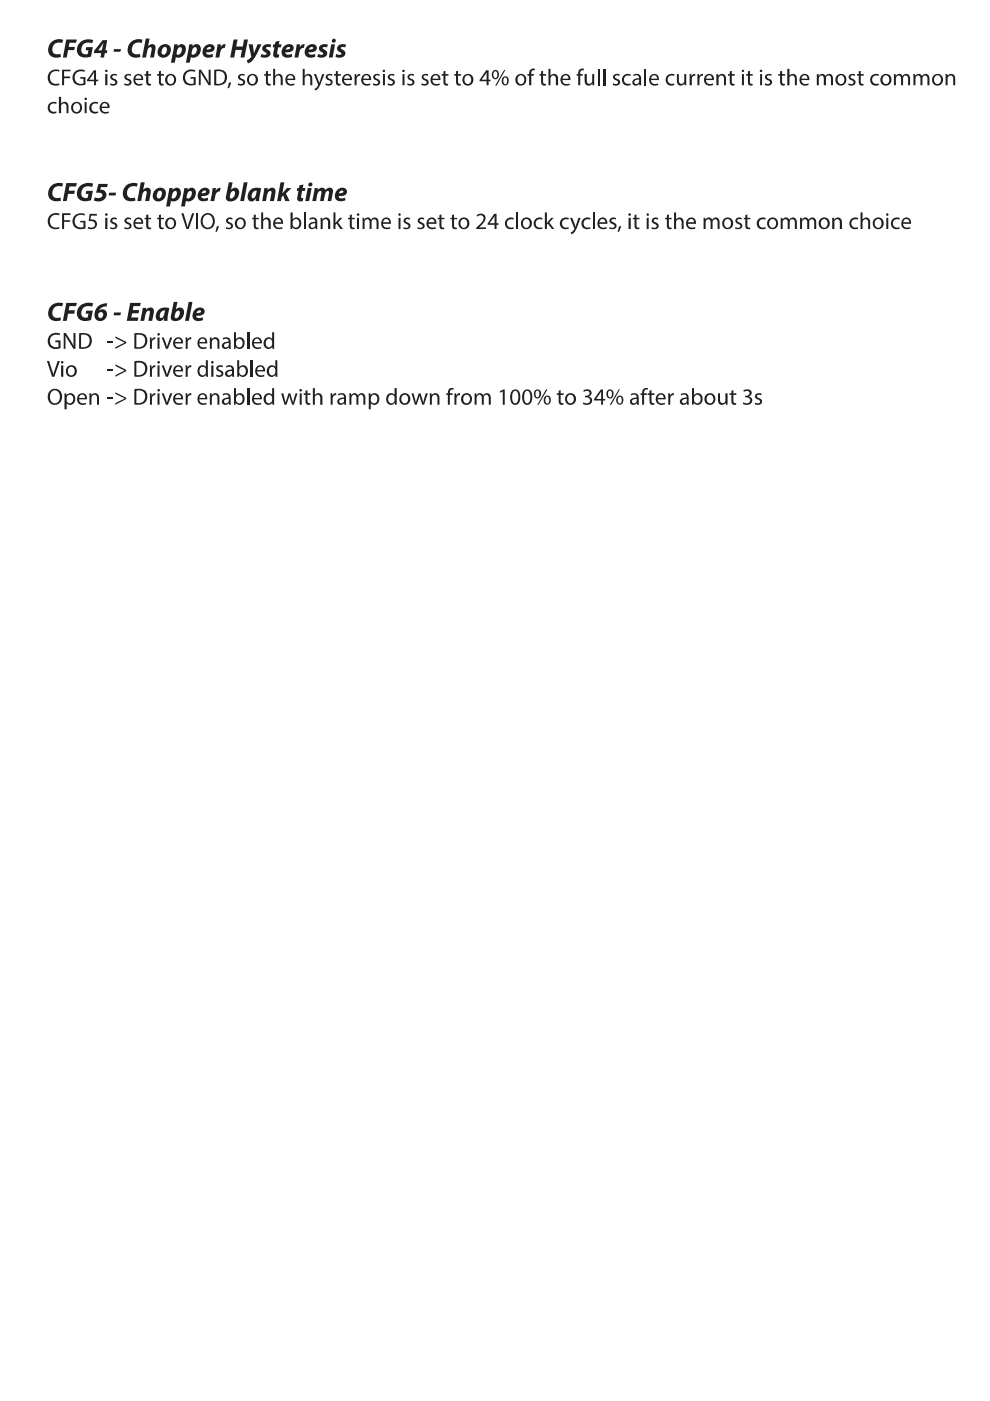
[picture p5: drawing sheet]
<svg xmlns="http://www.w3.org/2000/svg" width="210mm" height="297mm" viewBox="0 0 210 297" stroke-linecap="round" stroke-linejoin="round" font-family="sans-serif">
<g fill="#231f20">
<path d="M10.8 9a2.35 2.35 0 0 1 2.6-.5l-.2 .6a1.41 1.41 0 0 0-1.8 .4 1.41 1.41 0 0 0 .1 1.8l.6 .2 .7-.1 .1 .7a1.83 1.83 0 0 1-2.3-.4 1.83 1.83 0 0 1 0-2.4z"/>
<path d="M14.1 8.4h2.2l-.2 .7h-1.4l-.1 .8h1.3l-.2 .7h-1.3l-.3 1.6h-.8z"/>
<path d="M16.8 9.2a2.74 2.74 0 0 1 3-.7l-.3 .7a1.5 1.5 0 0 0-1.8 .2 1.5 1.5 0 0 0-.2 1.9l.3 .2h.8l.2-.8h-.6l.1-.7h1.4l-.4 2a2.23 2.23 0 0 1-2.9-.7l-.1-1.1z"/>
<path d="M24.2 10.4h1.5l-.2 .6h-1.4z"/>
<path d="M27.7 9a2.35 2.35 0 0 1 2.5-.5l-.2 .6a1.41 1.41 0 0 0-1.8 .4 1.41 1.41 0 0 0 .1 1.8l.7 .2 .7-.1 .1 .7a1.83 1.83 0 0 1-2.4-.4 1.83 1.83 0 0 1 0-2.4z"/>
<path d="M30.9 8.2h.8l-.3 1.6a.86 .86 0 0 1 1.2-.4 .86 .86 0 0 1 .3 1.2l-.3 1.6h-.8l.4-1.9-.2-.3a.59 .59 0 0 0-.7 .5l-.4 1.7h-.8z"/>
<path d="M46.1 9.4h.7v.6l.4-.5 .6-.1-.2 .8a.87 .87 0 0 0-.9 .9l-.2 1.1h-.8z"/>
<path d="M49.5 8.4h.9l-.3 1.5h1.4l.2-1.5h.9l-.8 3.8h-.8l.3-1.6h-1.3l-.3 1.6h-.9z"/>
<path d="M52.7 9.4h.9l.2 1.9 .8-1.9h.9l-1 2a3.3 3.3 0 0 1-2 2l-.2-.7a1.14 1.14 0 0 0 1-.8z"/>
<path d="M55.8 9.7l.6-.3 1.1 .1-.2 .6-.7-.1-.2 .3a.98 .98 0 0 1 .8 .7 .98 .98 0 0 1-.4 1.1l-.7 .1-.9-.2 .3-.6 .7 .2 .3-.1v-.2a1.01 1.01 0 0 1-.7-1.6z"/>
<path d="M58.4 8.8l.9-.2-.2 .8h.6l-.1 .6h-.6l-.2 1.3 .2 .3 .2-.1-.1 .7a.81 .81 0 0 1-1-.1 .81 .81 0 0 1-.1-1l.2-1.1h-.4l.2-.6h.3z"/>
<path d="M62.9 9.4h.7v.6l.3-.5 .7-.1-.2 .8a.87 .87 0 0 0-.9 .9l-.3 1.1h-.8z"/>
<path d="M67.8 9.7l.6-.3 1.1 .1-.2 .6-.7-.1-.1 .3a.98 .98 0 0 1 .8 .7 .98 .98 0 0 1-.4 1.1l-.8 .1-.8-.2 .2-.6 .7 .2 .3-.1v-.2a1.01 1.01 0 0 1-.7-1.6z"/>
<path d="M71.7 9.7l.6-.3 1.1 .1-.2 .6-.8-.1-.1 .3a.98 .98 0 0 1 .8 .7 .98 .98 0 0 1-.4 1.1l-.7 .1-.9-.2 .2-.6 .7 .2 .3-.1 .1-.2a1.01 1.01 0 0 1-.7-1.6z"/>
<path d="M10.6 15.2a2.06 2.06 0 0 1 2-.3l-.1 .3a1.36 1.36 0 0 0-1.9 1.2 1.36 1.36 0 0 0 1.9 1.3l.1 .3a1.74 1.74 0 0 1-2.2-.5 1.74 1.74 0 0 1 .2-2.3z"/>
<path d="M13.2 14.8h1.7v.3h-1.3v1.1h1.3v.4h-1.3v1.5h-.4z"/>
<path d="M15.8 15.2a2.05 2.05 0 0 1 2.2-.3l-.1 .3a1.37 1.37 0 0 0-2.1 1.1 1.37 1.37 0 0 0 1.9 1.4v-1h-.7v-.4h1.1v1.6a1.82 1.82 0 0 1-2 0 1.82 1.82 0 0 1-.7-1.9z"/>
<path d="M23.6 15.9l.6-.2h.5l.1 .1-.1 .3a.42 .42 0 0 0-.6-.1 .42 .42 0 0 0-.1 .6 .81 .81 0 0 1 .9 .9 .81 .81 0 0 1-1.2 .6l-.4-.1 .1-.3 .4 .1a.49 .49 0 0 0 .7-.3l-.5-.5a.66 .66 0 0 1-.6-.4 .66 .66 0 0 1 .2-.7z"/>
<path d="M26.6 15.9l.6-.2 .6 .1-.1 .3-.3-.1a.41 .41 0 0 0-.6 .3l.5 .4a.77 .77 0 0 1 .5 1.1 .77 .77 0 0 1-1.1 .3l-.4-.1 .1-.3 .4 .1a.49 .49 0 0 0 .7-.3l-.5-.5a.66 .66 0 0 1-.6-.4 .66 .66 0 0 1 .2-.7z"/>
<path d="M31 15.1l.5-.1v.7h.5v.3h-.5v1.6l.1 .1 .4 .1v.3a.71 .71 0 0 1-.7 0 .71 .71 0 0 1-.3-.7v-1.4h-.4v-.3h.4z"/>
<path d="M33.7 15.1l.4-.1v.7h.7v.3h-.7l.1 1.6 .5 .2v.3a.68 .68 0 0 1-.7 0 .68 .68 0 0 1-.3-.7v-1.4h-.4v-.3h.4z"/>
<path d="M39.3 15.2a2.06 2.06 0 0 1 2.1-.3l-.1 .3a1.37 1.37 0 0 0-2 1.1 1.37 1.37 0 0 0 1.8 1.4v-1h-.7v-.4h1.1v1.6a1.79 1.79 0 0 1-2 0 1.79 1.79 0 0 1-.7-1.9z"/>
<path d="M42.2 14.8h.4l1.7 2.7-.1-2.7h.5v3.3h-.5l-1.7-2.8v2.8h-.3z"/>
<path d="M48.5 17.5h.5l-.1 .3a.91 .91 0 0 1-.7 .9z"/>
<path d="M50.7 15.9l.6-.2h.4l.2 .1-.1 .3a.42 .42 0 0 0-.7-.1 .42 .42 0 0 0 0 .6 .81 .81 0 0 1 .9 .9 .81 .81 0 0 1-1.2 .6l-.4-.1 .1-.3 .4 .1a.49 .49 0 0 0 .7-.3l-.5-.5a.66 .66 0 0 1-.6-.4 .66 .66 0 0 1 .2-.7z"/>
<path d="M56.4 15.1l.4-.1v.7h.6v.3h-.6v1.6l.1 .1 .5 .1v.3a.68 .68 0 0 1-.7 0 .68 .68 0 0 1-.3-.7v-1.4h-.4v-.3h.4z"/>
<path d="M57.9 14.6h.4v1.5a.88 .88 0 0 1 1.6 .1v1.9h-.4v-1.4a.6 .6 0 0 0-.5-.7 .6 .6 0 0 0-.7 .6v1.5h-.4z"/>
<path d="M64.2 14.6h.4v1.5a.88 .88 0 0 1 1.5 .1l.1 1.9h-.4v-1.4a.6 .6 0 0 0-.6-.7 .6 .6 0 0 0-.6 .6v1.5h-.4z"/>
<path d="M66.5 15.7h.5l.7 1.9 .6-1.9h.5l-1.3 3-.7 .5-.1-.4 .2-.1a.76 .76 0 0 0 .5-.8z"/>
<path d="M69.3 15.9l.6-.2 .6 .1-.1 .3-.3-.1a.41 .41 0 0 0-.6 .3l.2 .3a.83 .83 0 0 1 .8 1.1 .83 .83 0 0 1-1.3 .4l-.2-.1 .1-.3 .3 .1a.5 .5 0 0 0 .7-.3l-.4-.5a.66 .66 0 0 1-.6-.4 .66 .66 0 0 1 .2-.7z"/>
<path d="M71.2 15.1l.4-.1v.7h.7v.3h-.7l.1 1.6 .1 .1 .4 .1v.3a.68 .68 0 0 1-.7 0 .68 .68 0 0 1-.3-.7v-1.4h-.4v-.3h.4z"/>
<path d="M75.2 15.7h.3l.1 .5a.73 .73 0 0 1 .8-.5l-.1 .4a.68 .68 0 0 0-.7 .7v1.3h-.4z"/>
<path d="M79.3 15.9l.6-.2 .6 .1-.1 .3-.2-.1a.41 .41 0 0 0-.7 .3l.2 .3a.8 .8 0 0 1 .9 .9 .8 .8 0 0 1-1.1 .6l-.5-.1 .2-.3 .8 .1a.36 .36 0 0 0 0-.7l-.2-.1a.68 .68 0 0 1-.6-.4 .68 .68 0 0 1 .1-.7z"/>
<path d="M82.4 15.9l.7-.2h.4l.2 .1-.2 .3a.42 .42 0 0 0-.6-.1 .42 .42 0 0 0-.1 .6 .81 .81 0 0 1 .9 .9 .81 .81 0 0 1-1.1 .6l-.4-.1 .1-.3 .3 .1a.49 .49 0 0 0 .7-.3l-.5-.5a.66 .66 0 0 1-.5-.4 .66 .66 0 0 1 .1-.7z"/>
<path d="M86.6 15.9l.6-.2h.4l.2 .1-.1 .3a.42 .42 0 0 0-.7-.1 .42 .42 0 0 0 0 .6 .81 .81 0 0 1 .9 .9 .81 .81 0 0 1-1.2 .6l-.4-.1 .1-.3 .9 .1a.35 .35 0 0 0 0-.7l-.3-.1a.67 .67 0 0 1-.6-.4 .67 .67 0 0 1 .2-.7z"/>
<path d="M89.6 15.9l.6-.2h.5l.1 .1-.1 .3a.42 .42 0 0 0-.6-.1 .42 .42 0 0 0-.1 .6 .81 .81 0 0 1 .9 .9 .81 .81 0 0 1-1.2 .6l-.4-.1 .1-.3 .4 .1a.48 .48 0 0 0 .7-.3l-.5-.5a.67 .67 0 0 1-.6-.4 .67 .67 0 0 1 .2-.7z"/>
<path d="M94 15.1l.4-.1v.7h.7v.3h-.7l.1 1.6 .5 .2v.3a.68 .68 0 0 1-.7 0 .68 .68 0 0 1-.3-.7v-1.4h-.4v-.3h.4z"/>
<path d="M96.7 15.1l.4-.1v.7h.6v.3h-.6v1.6l.2 .1 .4 .1v.3a.68 .68 0 0 1-.7-.1 .68 .68 0 0 1-.3-.6v-1.4h-.4v-.3h.4z"/>
<path d="M112.5 14.8l.4-.3h.4l.1 .1v.3h-.1a.57 .57 0 0 0-.7 .8h.6v.3h-.6v2.1h-.4v-2.1h-.4v-.3h.4v-.4z"/>
<path d="M114.7 15.1l.4-.1v.7h.7v.3h-.7l.1 1.6 .1 .1 .4 .1 .1 .3a.71 .71 0 0 1-.8 0 .71 .71 0 0 1-.3-.7v-1.4h-.3v-.3h.3z"/>
<path d="M116.3 14.6h.4v1.5a.87 .87 0 0 1 1.5 .1l.1 1.9h-.4v-1.4a.58 .58 0 0 0-.6-.7 .58 .58 0 0 0-.6 .6v1.5h-.4z"/>
<path d="M122.9 14.8l.3-.3h.5l.1 .1-.2 .3a.57 .57 0 0 0-.6 .8h.6v.3h-.6v2.1h-.4v-2.1h-.3v-.3h.3z"/>
<path d="M124 15.7h.4v1.3a.59 .59 0 0 0 .5 .8 .59 .59 0 0 0 .7-.6v-1.5h.4v2.4h-.4v-.4a.87 .87 0 0 1-.8 .5 .87 .87 0 0 1-.8-.6z"/>
<path d="M21.8 8.5l-1.8 2.3-.1 .5h1.6l-.2 .9h.8l.1-.9h.4l.2-.6h-.4l.3-2.2zM21.9 9.1l-.3 1.6h-.8z"/>
<path d="M33.9 9.9a1.36 1.36 0 0 0-.2 2 1.36 1.36 0 0 0 2.1-.2 1.33 1.33 0 0 0 .4-1.6 1.33 1.33 0 0 0-1.6-.7zM34.7 10.1l.3-.2a.86 .86 0 0 1 .3 1 .86 .86 0 0 1-.8 .6 1 1 0 0 1 .2-1.4z"/>
<path d="M37 9.4l-.8 3.9h.8l.3-1.2a1.6 1.6 0 0 0 1.9-.7 1.6 1.6 0 0 0-.3-2 1.06 1.06 0 0 0-1.3 .4l.1-.4zM37.8 10.2l.4-.2 .2 .1a.91 .91 0 0 1 0 1 .91 .91 0 0 1-1 .4z"/>
<path d="M40.1 9.4l-.7 3.9h.8l.3-1.2a1.6 1.6 0 0 0 1.8-.7 1.6 1.6 0 0 0-.2-2 1.06 1.06 0 0 0-1.3 .4l.1-.4zM40.9 10.2l.5-.2 .2 .1a.91 .91 0 0 1 0 1 .91 .91 0 0 1-1 .4z"/>
<path d="M43.3 9.9a1.36 1.36 0 0 0-.2 1.8 1.36 1.36 0 0 0 1.8 .4l.3-.1-.1-.6a.85 .85 0 0 1-1.4-.3 1.44 1.44 0 0 0 1.8-.9 1.16 1.16 0 0 0-1-.9 1.16 1.16 0 0 0-1.2 .6zM44 10.1l.4-.2 .3 .3a.79 .79 0 0 1-.9 .3z"/>
<path d="M60.1 9.9a1.36 1.36 0 0 0-.2 1.8 1.36 1.36 0 0 0 1.8 .4l.2-.1v-.6a.84 .84 0 0 1-1.4-.3 1.41 1.41 0 0 0 1.8-.9 1.08 1.08 0 0 0-1.9-.6zM60.8 10.1l.4-.2 .3 .3-.2 .2-.7 .1z"/>
<path d="M65 9.9a1.36 1.36 0 0 0-.2 1.8 1.36 1.36 0 0 0 1.8 .4l.2-.1v-.6a.84 .84 0 0 1-1.4-.3 1.41 1.41 0 0 0 1.8-.9 1.08 1.08 0 0 0-1.8-.6zM65.7 10.1l.4-.2 .3 .3-.2 .2-.7 .1z"/>
<path d="M70.2 9.4l-.5 2.8h.8l.5-2.8zM70.4 8.6a.43 .43 0 0 0 .8 0 .43 .43 0 0 0-.8 0z"/>
<path d="M19.9 14.9l-1.4 2v.3h1.4v.9h.5v-.9h.4v-.3h-.4v-2zM19.9 15.3v1.6h-1z"/>
<path d="M22.3 15.7v2.4h.5v-2.4zM22.3 15a.26 .26 0 0 0 .5 0 .26 .26 0 0 0-.5 0z"/>
<path d="M28.7 15.9a1.3 1.3 0 0 0-.2 1.8 1.3 1.3 0 0 0 1.7 .3l-.1-.3-.3 .1a.86 .86 0 0 1-1.1-.8h1.7a1.04 1.04 0 0 0-.5-1.2 1.04 1.04 0 0 0-1.2 .1zM28.9 16.2a.62 .62 0 0 1 .7-.2 .62 .62 0 0 1 .4 .7h-1.3z"/>
<path d="M35 16.9a1.22 1.22 0 0 0 2.4 0 1.22 1.22 0 0 0-2.4 0zM35.6 16.3a.72 .72 0 0 1 .9-.2 .72 .72 0 0 1 .4 .8 .74 .74 0 0 1-.7 .9 .74 .74 0 0 1-.7-.9z"/>
<path d="M45.4 14.8v3.3a2 2 0 0 0 2.7-1.8 1.76 1.76 0 0 0-2.4-1.5zM45.8 15.1a1.4 1.4 0 0 1 1.9 1.3 1.4 1.4 0 0 1-1.9 1.3z"/>
<path d="M52.3 16.9a1.25 1.25 0 0 0 2.5 0 1.25 1.25 0 0 0-2.5 0zM53 16.3a.72 .72 0 0 1 .9-.3 .72 .72 0 0 1 .3 .9 .74 .74 0 0 1-.7 .9 .74 .74 0 0 1-.7-.9z"/>
<path d="M60.9 15.9a1.3 1.3 0 0 0-.2 1.8 1.3 1.3 0 0 0 1.7 .3v-.3l-.4 .1a.82 .82 0 0 1-1.1-.8h1.7a1.03 1.03 0 0 0-.5-1.2 1.03 1.03 0 0 0-1.2 .1zM61.1 16.2a.61 .61 0 0 1 .7-.2 .61 .61 0 0 1 .4 .7h-1.3z"/>
<path d="M73 15.9a1.3 1.3 0 0 0-.3 1.8 1.3 1.3 0 0 0 1.8 .3l-.1-.3-.4 .1a.85 .85 0 0 1-1.1-.8h1.7a1.05 1.05 0 0 0-.4-1.1 1.05 1.05 0 0 0-1.2 0zM73.1 16.2a.6 .6 0 0 1 .8-.2 .6 .6 0 0 1 .3 .7h-1.3z"/>
<path d="M77 15.9a1.3 1.3 0 0 0-.2 1.8 1.3 1.3 0 0 0 1.7 .3v-.3l-.4 .1a.82 .82 0 0 1-1.1-.8h1.7a1.03 1.03 0 0 0-.5-1.2 1.03 1.03 0 0 0-1.2 .1zM77.2 16.2a.61 .61 0 0 1 .7-.2 .61 .61 0 0 1 .4 .7h-1.3z"/>
<path d="M81.2 15.7v2.4h.4v-2.4zM81.1 15a.3 .3 0 0 0 .6 0 .3 .3 0 0 0-.6 0z"/>
<path d="M85.3 15.7v2.4h.5v-2.4zM85.3 15a.27 .27 0 0 0 .5 0 .27 .27 0 0 0-.5 0z"/>
<path d="M91.7 15.9a1.31 1.31 0 0 0-.2 1.8 1.31 1.31 0 0 0 1.8 .3l-.1-.3-.4 .1a.82 .82 0 0 1-1.1-.8h1.6a1.03 1.03 0 0 0-.4-1.2 1.03 1.03 0 0 0-1.2 .1zM91.9 16.2a.61 .61 0 0 1 .7-.2 .61 .61 0 0 1 .4 .7h-1.3z"/>
<path d="M98 16.9a1.22 1.22 0 0 0 2.4 0 1.22 1.22 0 0 0-2.4 0zM98.6 16.3a.72 .72 0 0 1 .9-.2 .72 .72 0 0 1 .4 .8 .74 .74 0 0 1-.7 .9 .74 .74 0 0 1-.7-.9z"/>
<path d="M103.1 14.9l-1.4 2v.3h1.5v.9h.4v-.9h.4v-.3h-.4v-2zM103.2 15.3v1.6h-1.1z"/>
<path d="M104.5 15.1a.97 .97 0 0 0-.2 1.1 .97 .97 0 0 0 1 .5 1.1 1.1 0 0 0-.2-1.9zM104.9 15.2l.1-.1a.82 .82 0 0 1 0 1.5 .86 .86 0 0 1-.1-1.4zM106.9 14.8l-1.9 3.4h.3l1.8-3.4zM106.6 16.4a.95 .95 0 0 0-.2 1.1 .95 .95 0 0 0 1 .6 .96 .96 0 0 0 .5-1.2 .96 .96 0 0 0-1.1-.7zM107 16.5l.1-.1a.84 .84 0 0 1 0 1.5 .85 .85 0 0 1-.1-1.4z"/>
<path d="M109.2 16.9a1.25 1.25 0 0 0 2.5 0 1.25 1.25 0 0 0-2.5 0zM109.9 16.3a.72 .72 0 0 1 .9-.2 .72 .72 0 0 1 .4 .8 .74 .74 0 0 1-.8 .9 .74 .74 0 0 1-.7-.9z"/>
<path d="M119.3 15.9a1.31 1.31 0 0 0-.3 1.8 1.31 1.31 0 0 0 1.8 .3l-.1-.3-.4 .1a.83 .83 0 0 1-1-.8h1.6a1.06 1.06 0 0 0-.4-1.2 1.06 1.06 0 0 0-1.2 .1zM119.4 16.2a.6 .6 0 0 1 .8-.2 .6 .6 0 0 1 .3 .7h-1.2z"/>
</g>
<path d="M126.9 14.6v3.5" fill="none" stroke="#231f20" stroke-width=".42"/>
<path d="M127.8 14.6h.5v3.5h-.5z" fill-rule="evenodd" fill="#231f20"/>
<g fill="#231f20">
<path d="M130.2 15.9l.6-.2 .6 .1-.1 .3-.5-.1-.4 .1v.4l.5 .2a.77 .77 0 0 1 .5 1 .77 .77 0 0 1-1.1 .4l-.4-.1 .1-.3 .4 .1a.49 .49 0 0 0 .7-.3l-.5-.5a.66 .66 0 0 1-.6-.4 .66 .66 0 0 1 .2-.7z"/>
<path d="M132.1 16.2a1.38 1.38 0 0 1 1.6-.4l-.1 .3a.9 .9 0 0 0-1.3 .8 .9 .9 0 0 0 1.3 .8l.1 .3a1.25 1.25 0 0 1-1.6-.2 1.25 1.25 0 0 1 0-1.6z"/>
<path d="M134.2 15.9l.1 .2a.67 .67 0 0 1 .8-.2 .67 .67 0 0 1 .4 .7 .98 .98 0 0 0-1.1 .2 .98 .98 0 0 0-.2 1.1 .85 .85 0 0 0 1.3-.1l.1 .3h.4l-.1-1.5a1 1 0 0 0-.6-.9 1 1 0 0 0-1.1 .2zM134.6 17.1l.9-.2v.4a.51 .51 0 0 1-.4 .5 .51 .51 0 0 1-.6-.4z"/>
</g>
<path d="M136.8 14.6v3.5" fill="none" stroke="#231f20" stroke-width=".42"/>
<g fill="#231f20">
<path d="M141.4 16.2a1.38 1.38 0 0 1 1.6-.4l-.1 .3a.9 .9 0 0 0-1.3 .8 .9 .9 0 0 0 1.3 .8l.1 .3a1.25 1.25 0 0 1-1.6-.2 1.25 1.25 0 0 1 0-1.6z"/>
<path d="M143.5 15.7h.4v1.3a.59 .59 0 0 0 .5 .8 .59 .59 0 0 0 .7-.6v-1.5h.4v2.4h-.3l-.1-.4-.3 .3a.82 .82 0 0 1-1.2-.4z"/>
<path d="M146.2 15.7h.4v.5a.66 .66 0 0 1 .8-.5l-.1 .4a.63 .63 0 0 0-.6 .7v1.3h-.5z"/>
<path d="M147.9 15.7h.3l.1 .5a.73 .73 0 0 1 .8-.5l-.1 .4a.68 .68 0 0 0-.7 .7v1.3h-.4z"/>
<path d="M151.9 15.7h.4v.4a.86 .86 0 0 1 1.5 .1l.1 1.9h-.4v-1.4a.58 .58 0 0 0-.5-.7 .58 .58 0 0 0-.6 .7v1.4h-.5z"/>
<path d="M154.7 15.1l.5-.1v.7h.6v.3h-.6v1.6l.1 .1 .4 .1v.3a.68 .68 0 0 1-.7 0 .68 .68 0 0 1-.3-.7v-1.4h-.4v-.3h.4z"/>
<path d="M158.6 15.1l.4-.1v.7h.6v.3h-.6v1.6l.1 .1 .5 .1v.3a.67 .67 0 0 1-.8 0 .67 .67 0 0 1-.2-.7v-1.4h-.4v-.3h.4z"/>
<path d="M162.4 15.9l.6-.2h.5l.1 .1-.1 .3a.42 .42 0 0 0-.6-.1 .42 .42 0 0 0-.1 .6 .81 .81 0 0 1 .9 .9 .81 .81 0 0 1-1.1 .6l-.5-.1 .1-.3 .4 .1a.49 .49 0 0 0 .7-.3l-.5-.5a.66 .66 0 0 1-.6-.4 .66 .66 0 0 1 .2-.7z"/>
<path d="M165.4 15.1l.4-.1v.7h.7v.3h-.7l.1 1.6 .1 .1 .4 .1v.3a.68 .68 0 0 1-.7 0 .68 .68 0 0 1-.3-.7v-1.4h-.4v-.3h.4z"/>
<path d="M166.9 14.6h.5v1.5a.83 .83 0 0 1 .8-.4 .83 .83 0 0 1 .7 .5l.1 1.9h-.5v-1.4a.58 .58 0 0 0-.5-.7 .58 .58 0 0 0-.6 .6v1.5h-.5z"/>
<path d="M173.2 15.7h.4v.4a.8 .8 0 0 1 .7-.4 .8 .8 0 0 1 .7 .4 .84 .84 0 0 1 .8-.4 .84 .84 0 0 1 .7 .5l.1 1.9h-.4v-1.4a.55 .55 0 0 0-.5-.7 .55 .55 0 0 0-.6 .6v1.5h-.4v-1.4a.54 .54 0 0 0-.5-.7 .54 .54 0 0 0-.6 .6v1.5h-.4z"/>
<path d="M180.1 15.9l.7-.2 .5 .1-.1 .3-.3-.1a.41 .41 0 0 0-.6 .3l.2 .3a.8 .8 0 0 1 .9 .9 .8 .8 0 0 1-1.1 .6l-.5-.1 .2-.3 .3 .1a.45 .45 0 0 0 .7-.3 .72 .72 0 0 0-.7-.6 .63 .63 0 0 1-.2-1z"/>
<path d="M182.1 15.1l.4-.1v.7h.6v.3h-.6v1.6l.1 .1 .5 .1v.3a.68 .68 0 0 1-.8 0 .68 .68 0 0 1-.2-.7v-1.4h-.4v-.3h.4z"/>
<path d="M185 15.9l1-.2 .4 .1-.1 .3a.9 .9 0 0 0-1.4 .8 .9 .9 0 0 0 1.4 .8l.1 .3a1.25 1.25 0 0 1-1.8-.4 1.25 1.25 0 0 1 .4-1.7z"/>
<path d="M189.5 15.7h.4v.4a.84 .84 0 0 1 1.5 0 .81 .81 0 0 1 .8-.4 .81 .81 0 0 1 .7 .5l.1 1.9h-.5v-1.4a.55 .55 0 0 0-.4-.7 .55 .55 0 0 0-.6 .6v1.5h-.4v-1.4a.56 .56 0 0 0-.6-.7 .56 .56 0 0 0-.6 .6v1.5h-.4z"/>
<path d="M193.6 15.7h.4l.1 .4a.8 .8 0 0 1 .7-.4 .8 .8 0 0 1 .7 .4 .81 .81 0 0 1 .8-.4 .81 .81 0 0 1 .7 .5l.1 1.9h-.5v-1.4a.55 .55 0 0 0-.4-.7 .55 .55 0 0 0-.6 .6v1.5h-.4v-1.4a.54 .54 0 0 0-.5-.7 .54 .54 0 0 0-.6 .6v1.5h-.4z"/>
<path d="M200.4 15.7h.5v.4a.9 .9 0 0 1 1-.4 .9 .9 0 0 1 .6 1v1.4h-.4v-1.4a.6 .6 0 0 0-.6-.7 .6 .6 0 0 0-.6 .7v1.4h-.4z"/>
<path d="M10.3 22.1a1.44 1.44 0 0 1 1.7-.4l-.1 .4a.91 .91 0 0 0-1.4 .8 .91 .91 0 0 0 1.4 .7l.1 .3a1.25 1.25 0 0 1-1.6-.2 1.25 1.25 0 0 1-.1-1.6z"/>
<path d="M12.5 20.5h.5v1.5a.83 .83 0 0 1 .7-.4 .83 .83 0 0 1 .7 .5l.1 1.9h-.4v-1.4a.58 .58 0 0 0-.5-.7 .58 .58 0 0 0-.6 .7v1.4h-.5z"/>
<path d="M19.2 22.1a1.44 1.44 0 0 1 1.6-.4l-.1 .4a.9 .9 0 0 0-1.3 .8 .9 .9 0 0 0 1.3 .7l.1 .3a1.26 1.26 0 0 1-1.6-.2 1.26 1.26 0 0 1 0-1.6z"/>
<path d="M10.8 39.4a2.43 2.43 0 0 1 2.6-.5l-.2 .7a1.38 1.38 0 0 0-1.9 .5 1.38 1.38 0 0 0 .4 1.8h1.1l.1 .6a1.86 1.86 0 0 1-1.9-.1 1.86 1.86 0 0 1-.8-1.8z"/>
<path d="M14.1 38.8h2.2l-.2 .7h-1.4l-.1 .9h1.3l-.2 .7h-1.3l-.3 1.5h-.8z"/>
<path d="M16.8 39.6a2.75 2.75 0 0 1 3-.7l-.3 .8a1.49 1.49 0 0 0-1.8 .2 1.49 1.49 0 0 0-.2 1.8l.7 .3 .4-.1 .2-.8h-.6l.1-.6h1.4l-.4 2a2.1 2.1 0 0 1-3-1.1l.1-1.1z"/>
<path d="M20.9 39h2l-.2 .7h-1.3l-.1 .5a1.17 1.17 0 0 1 1.3 .9 1.17 1.17 0 0 1-.7 1.4l-1 .2-1-.2 .2-.7 .8 .2a.58 .58 0 0 0 .7-.4 .58 .58 0 0 0-.4-.7h-.8z"/>
<path d="M23.2 40.9h1.4l-.1 .5h-1.5z"/>
<path d="M26.7 39.4a2.46 2.46 0 0 1 2.5-.5l-.2 .7a1.4 1.4 0 0 0-1.8 .5 1.4 1.4 0 0 0 .3 1.8h1.1l.1 .6a1.84 1.84 0 0 1-2.3-.4 1.84 1.84 0 0 1 0-2.4z"/>
<path d="M29.8 38.7h.9l-.3 1.5a.89 .89 0 0 1 1.2-.3 .89 .89 0 0 1 .3 1.2l-.3 1.5h-.8l.3-1.6-.1-.5a.72 .72 0 0 0-.9 .9l-.2 1.2h-.8z"/>
<path d="M45.1 39.9h.7v.5l.3-.4 .6-.2-.1 .8a.9 .9 0 0 0-1 1l-.2 1h-.8z"/>
<path d="M51.7 38.7h.8l-.8 3.9h-.8z"/>
<path d="M56 39.9h.8l-.1 .4a.89 .89 0 0 1 1.2-.5 .89 .89 0 0 1 .5 1.2l-.3 1.6h-.9l.4-1.8-.3-.3a1.01 1.01 0 0 0-.7 .9l-.2 1.2h-.8z"/>
<path d="M59.5 38.7h.8l-.4 2.3 .9-1.1h1l-1.2 1.1 .8 1.6h-.9l-.5-1.2-.3 .3-.1 .9h-.8z"/>
<path d="M63.5 39.3l.8-.2-.1 .8h.6l-.2 .6h-.5l-.3 1.3 .1 .1 .4 .1-.1 .6a.78 .78 0 0 1-1 0 .78 .78 0 0 1-.1-1l.2-1.1h-.4l.1-.6h.4z"/>
<path d="M66.7 39.9h.7v.4a.86 .86 0 0 1 .8-.5 .86 .86 0 0 1 .8 .5 .86 .86 0 0 1 1.1-.5 .86 .86 0 0 1 .4 1.2l-.3 1.6h-.7l.3-1.8-.3-.3a.89 .89 0 0 0-.6 .9l-.3 1.2h-.7l.3-1.8-.3-.3a1.01 1.01 0 0 0-.7 .9l-.2 1.2h-.8z"/>
<path d="M10.6 45.7a1.85 1.85 0 0 1 2-.4l-.1 .4a1.35 1.35 0 0 0-1.9 1.2 1.35 1.35 0 0 0 1.9 1.2l.1 .3a1.73 1.73 0 0 1-2.2-.5 1.73 1.73 0 0 1 .2-2.2z"/>
<path d="M13.2 45.2h1.7v.4h-1.3v1.1h1.3v.3h-1.3v1.6h-.4z"/>
<path d="M15.8 45.7a2.26 2.26 0 0 1 2.2-.4l-.1 .4a1.36 1.36 0 0 0-2.1 1.1 1.36 1.36 0 0 0 1.9 1.3v-.9h-.7v-.4h1.1v1.6a1.79 1.79 0 0 1-2.3-.3 1.79 1.79 0 0 1 0-2.4z"/>
<path d="M19 45.3h1.5v.4h-1.2l-.1 .8a1.09 1.09 0 0 1 1.4 1.1 1.09 1.09 0 0 1-1.5 1l-.5-.2 .1-.3a.8 .8 0 0 0 1.1 0 .8 .8 0 0 0 .1-1l-.3-.2h-.8z"/>
<path d="M23.6 46.3l.6-.2 .6 .2-.1 .3-.3-.1a.44 .44 0 0 0-.6 .3l.2 .2a.81 .81 0 0 1 .9 1 .81 .81 0 0 1-1.2 .6l-.4-.2 .1-.3 .4 .2a.48 .48 0 0 0 .7-.4l-.2-.3-.6-.2a.62 .62 0 0 1-.1-1.1z"/>
<path d="M26.6 46.3l.6-.2 .6 .2-.1 .3-.3-.1a.41 .41 0 0 0-.6 .3l.2 .2a.81 .81 0 0 1 .9 1 .81 .81 0 0 1-1.2 .6l-.4-.2 .1-.3 .4 .2a.48 .48 0 0 0 .7-.4l-.2-.3-.6-.2a.62 .62 0 0 1-.1-1.1z"/>
<path d="M31 45.6l.5-.1v.7h.5v.3h-.5v1.5l.1 .2h.4v.4a.72 .72 0 0 1-.7-.1 .72 .72 0 0 1-.3-.7v-1.3h-.4v-.3h.4z"/>
<path d="M33.7 45.6l.4-.1v.7h.7v.3h-.7l.1 1.5 .1 .2h.4v.4a.69 .69 0 0 1-.7-.1 .69 .69 0 0 1-.3-.7v-1.3h-.4v-.3h.4z"/>
<path d="M38.4 45.2h.5l.9 2.9 .9-2.9h.5l-1.2 3.4h-.5z"/>
<path d="M138 15.9a1.3 1.3 0 0 0-.2 1.8 1.3 1.3 0 0 0 1.8 .3l-.1-.3-.4 .1a.86 .86 0 0 1-1.1-.8h1.7a1.04 1.04 0 0 0-.4-1.2 1.04 1.04 0 0 0-1.3 .1zM138.2 16.2a.62 .62 0 0 1 .7-.2 .62 .62 0 0 1 .4 .7h-1.3z"/>
<path d="M149.7 15.9a1.3 1.3 0 0 0-.2 1.8 1.3 1.3 0 0 0 1.7 .3v-.3l-.4 .1a.82 .82 0 0 1-1.1-.8h1.6a1.03 1.03 0 0 0-.4-1.2 1.03 1.03 0 0 0-1.2 .1zM149.9 16.2a.61 .61 0 0 1 .7-.2 .61 .61 0 0 1 .4 .7h-1.3z"/>
<path d="M157.3 15.7v2.4h.4v-2.4zM157.3 15a.26 .26 0 0 0 .5 0 .26 .26 0 0 0-.5 0z"/>
<path d="M161.2 15.7v2.4h.4v-2.4zM161.1 15a.26 .26 0 0 0 .5 0 .26 .26 0 0 0-.5 0z"/>
<path d="M169.9 15.9a1.3 1.3 0 0 0-.2 1.8 1.3 1.3 0 0 0 1.7 .3v-.3l-.4 .1a.82 .82 0 0 1-1.1-.8h1.7a1.03 1.03 0 0 0-.5-1.2 1.03 1.03 0 0 0-1.2 .1zM170.1 16.2a.61 .61 0 0 1 .7-.2 .61 .61 0 0 1 .4 .7h-1.3z"/>
<path d="M177.1 16.9a1.22 1.22 0 0 0 2.4 0 1.22 1.22 0 0 0-2.4 0zM177.8 16.3a.72 .72 0 0 1 .8-.2 .72 .72 0 0 1 .4 .8 .74 .74 0 0 1-.7 .9 .74 .74 0 0 1-.7-.9z"/>
<path d="M186.6 16.9a1.25 1.25 0 0 0 2.5 0 1.25 1.25 0 0 0-2.5 0zM187.3 16.3a.72 .72 0 0 1 .9-.2 .72 .72 0 0 1 .4 .8 .74 .74 0 0 1-.8 .9 .74 .74 0 0 1-.7-.9z"/>
<path d="M197.6 16.9a1.22 1.22 0 0 0 2.4 0 1.22 1.22 0 0 0-2.4 0zM198.2 16.3a.85 .85 0 0 1 1.2 .1 .85 .85 0 0 1-.1 1.2 .79 .79 0 0 1-1.1 0 .79 .79 0 0 1-.1-1z"/>
<path d="M15 22.8a1.25 1.25 0 0 0 2.5 0 1.25 1.25 0 0 0-2.5 0zM15.7 22.2a.73 .73 0 0 1 .9-.2 .73 .73 0 0 1 .4 .8 .76 .76 0 0 1-.8 .9 .76 .76 0 0 1-.7-.9z"/>
<path d="M17.9 21.6v2.4h.5v-2.4zM17.9 21a.27 .27 0 0 0 .5 0 .27 .27 0 0 0-.5 0z"/>
<path d="M21.5 21.8a1.3 1.3 0 0 0-.2 1.8 1.3 1.3 0 0 0 1.8 .3l-.1-.3-.4 .1a.82 .82 0 0 1-1.1-.8h1.7a1.03 1.03 0 0 0-.4-1.2 1.03 1.03 0 0 0-1.3 .1zM21.7 22.1a.61 .61 0 0 1 .8-.2 .61 .61 0 0 1 .3 .7h-1.3z"/>
<path d="M32.8 40.3a1.32 1.32 0 0 0-.4 1.7 1.32 1.32 0 0 0 1.6 .7 1.55 1.55 0 0 0 1.1-1.3 1.55 1.55 0 0 0-.7-1.5 1.57 1.57 0 0 0-1.6 .4zM33.6 40.5h.6a1.1 1.1 0 0 1-.5 1.6l-.3-.1a1.12 1.12 0 0 1 .2-1.5z"/>
<path d="M35.9 39.9l-.7 3.9h.8l.2-1.2a1.61 1.61 0 0 0 2-.7 1.61 1.61 0 0 0-.3-2 1.14 1.14 0 0 0-1.3 .4v-.4zM36.8 40.7l.4-.2h.2a.92 .92 0 0 1 0 1.1 .92 .92 0 0 1-1 .4z"/>
<path d="M39.1 39.9l-.7 3.9h.8l.2-1.2a1.62 1.62 0 0 0 1.9-.7 1.62 1.62 0 0 0-.3-2 1.05 1.05 0 0 0-1.2 .4v-.4zM39.9 40.7l.4-.2h.2a.92 .92 0 0 1 0 1.1 .92 .92 0 0 1-1 .4z"/>
<path d="M42.3 40.3a1.31 1.31 0 0 0-.4 1.6 1.31 1.31 0 0 0 1.4 .8l.8-.2v-.6a.84 .84 0 0 1-1.4-.3 1.41 1.41 0 0 0 1.7-1 1.05 1.05 0 0 0-.7-.8 1.05 1.05 0 0 0-1 .3zM42.9 40.6a.46 .46 0 0 1 .8-.1l-.2 .4-.7 .1z"/>
<path d="M48.5 38.7l-.6 3a.81 .81 0 0 0 1 1 1.81 1.81 0 0 0 1.6-2.6 1.01 1.01 0 0 0-1.5 .1l.3-1.5zM49.1 40.7l.4-.2h.2a1.03 1.03 0 0 1-.8 1.5l-.2-.4z"/>
<path d="M53 40.4a1.51 1.51 0 0 0 0 2.2 1.08 1.08 0 0 0 1.3-.5l-.1 .5h.7l.5-2.6-.3-.1a2.17 2.17 0 0 0-2.1 .5zM53.6 40.8a.68 .68 0 0 1 .8-.3 1.62 1.62 0 0 1-.7 1.5h-.2a.98 .98 0 0 1 .1-1.2z"/>
<path d="M65.2 39.9l-.5 2.7h.8l.6-2.7zM65.4 39.1a.45 .45 0 0 0 .9 0 .45 .45 0 0 0-.9 0z"/>
<path d="M71.4 40.3a1.3 1.3 0 0 0-.4 1.6 1.3 1.3 0 0 0 1.4 .8l.8-.2v-.6a.8 .8 0 0 1-1.4-.3 1.41 1.41 0 0 0 1.8-1 1.15 1.15 0 0 0-1-.9 1.15 1.15 0 0 0-1.2 .6zM72.1 40.6a.46 .46 0 0 1 .7-.1v.1a.79 .79 0 0 1-1 .4z"/>
<path d="M22.3 46.2v2.4h.5v-2.4zM22.3 45.5a.28 .28 0 0 0 .5 0 .28 .28 0 0 0-.5 0z"/>
<path d="M28.7 46.4a1.31 1.31 0 0 0-.2 1.7 1.31 1.31 0 0 0 1.7 .4l-.1-.4-.3 .1a.87 .87 0 0 1-1.1-.7h1.7a1.05 1.05 0 0 0-.5-1.2 1.05 1.05 0 0 0-1.2 .1zM28.9 46.7a.63 .63 0 0 1 .7-.2 .63 .63 0 0 1 .4 .6h-1.3z"/>
<path d="M35 47.3a1.22 1.22 0 0 0 2.4 0 1.22 1.22 0 0 0-2.4 0zM35.6 46.7a.73 .73 0 0 1 .9-.2 .73 .73 0 0 1 .4 .9 .74 .74 0 0 1-.7 .9 .74 .74 0 0 1-.7-.9z"/>
</g>
<path d="M41.7 45.2v3.4" fill="none" stroke="#231f20" stroke-width=".42"/>
<g fill="#231f20">
<path d="M46 48l.4-.1-.4 1.2h-.3z"/>
<path d="M48.1 46.3l.6-.2 .6 .2-.1 .3-.3-.1a.4 .4 0 0 0-.6 .3l.2 .2a.81 .81 0 0 1 .9 1 .81 .81 0 0 1-1.1 .6l-.5-.2 .2-.3 .8 .2a.36 .36 0 0 0 0-.7l-.5-.2a.63 .63 0 0 1-.2-1.1z"/>
<path d="M53.8 45.6l.4-.1v.7h.7v.3h-.7l.1 1.5 .1 .2h.4v.4a.7 .7 0 0 1-.7-.1 .7 .7 0 0 1-.3-.7v-1.3h-.3v-.3h.3z"/>
<path d="M55.4 45h.4v1.5a.88 .88 0 0 1 1-.3 .88 .88 0 0 1 .6 .9v1.5h-.5v-1.4a.58 .58 0 0 0-.5-.7 .58 .58 0 0 0-.6 .6v1.5h-.4z"/>
<path d="M43 45.7a1.67 1.67 0 0 0-.3 2.1 1.67 1.67 0 0 0 2.1 .6 1.69 1.69 0 0 0 .7-2.2 1.69 1.69 0 0 0-2.2-.8zM43.4 45.8a1.17 1.17 0 0 1 1.4 .1 1.17 1.17 0 0 1 .3 1.4 1.08 1.08 0 0 1-1.3 .9 1.08 1.08 0 0 1-.8-1.3z"/>
<path d="M49.7 47.3a1.25 1.25 0 0 0 2.5 0 1.25 1.25 0 0 0-2.5 0zM50.4 46.7a.73 .73 0 0 1 .9-.2 .73 .73 0 0 1 .4 .9 .74 .74 0 0 1-.7 .9 .74 .74 0 0 1-.8-.9z"/>
<path d="M58.3 46.4a1.32 1.32 0 0 0-.2 1.7 1.32 1.32 0 0 0 1.8 .4l-.1-.4-.4 .1a.83 .83 0 0 1-1.1-.7h1.7a1.07 1.07 0 0 0-.4-1.2 1.07 1.07 0 0 0-1.3 .1zM58.5 46.7a.61 .61 0 0 1 .7-.2 .61 .61 0 0 1 .4 .6h-1.3z"/>
<path d="M61.6 45v3.6h.4v-.4a1.07 1.07 0 0 0 1.3 .3 1.07 1.07 0 0 0 .6-1.2 1 1 0 0 0-.6-1.1 1 1 0 0 0-1.2 .4v-1.6zM62.3 46.6a.85 .85 0 0 1 1.2 .7 .85 .85 0 0 1-1.1 .9 1.14 1.14 0 0 1-.1-1.6z"/>
</g>
<path d="M64.6 45v3.6" fill="none" stroke="#231f20" stroke-width=".42"/>
<g fill="#231f20">
<path d="M67.9 46.2h.4l.1 .4a.88 .88 0 0 1 1-.5 .88 .88 0 0 1 .6 1v1.5h-.4v-1.4a.58 .58 0 0 0-.6-.7 .58 .58 0 0 0-.6 .6v1.5h-.4z"/>
<path d="M70.7 45h.4v2.3l1-1.1h.5l-.9 1 1 1.4h-.5l-.8-1.2-.3 .3v.9h-.4z"/>
<path d="M74.2 45.6l.4-.1v.7h.6v.3h-.6v1.5l.1 .2h.5v.4a.69 .69 0 0 1-.8-.1 .69 .69 0 0 1-.2-.7v-1.3h-.4v-.3h.4z"/>
<path d="M76.8 46.2h.4v.4a.81 .81 0 0 1 .8-.5 .81 .81 0 0 1 .7 .5 .8 .8 0 0 1 .8-.5 .8 .8 0 0 1 .7 .5l.1 2h-.5v-1.4a.55 .55 0 0 0-.1-.6 .55 .55 0 0 0-.6-.1l-.3 .5v1.6h-.4v-1.5a.54 .54 0 0 0-.6-.6 .54 .54 0 0 0-.5 .6v1.5h-.4z"/>
<path d="M85.8 46.3l.6-.2 .6 .2-.1 .3-.3-.1a.4 .4 0 0 0-.6 .3l.2 .2a.81 .81 0 0 1 .8 1 .81 .81 0 0 1-1.1 .6l-.4-.2 .1-.3 .8 .2a.36 .36 0 0 0 0-.7l-.5-.2a.63 .63 0 0 1-.1-1.1z"/>
<path d="M88.8 46.3l.6-.2 .6 .2-.1 .3-.3-.1a.4 .4 0 0 0-.6 .3l.2 .2a.81 .81 0 0 1 .8 1 .81 .81 0 0 1-1.1 .6l-.4-.2 .1-.3 .8 .2a.36 .36 0 0 0 0-.7l-.5-.2a.63 .63 0 0 1-.1-1.1z"/>
<path d="M93.2 45.6l.4-.1v.7h.6v.3h-.6v1.5l.1 .2h.5v.4a.69 .69 0 0 1-.8-.1 .69 .69 0 0 1-.2-.7v-1.3h-.4v-.3h.4z"/>
<path d="M95.8 45.6l.5-.1v.7h.6v.3h-.6v1.5l.1 .2h.5v.4a.7 .7 0 0 1-.8-.1 .7 .7 0 0 1-.3-.7v-1.3h-.3v-.3h.3z"/>
<path d="M101 45.6a1.1 1.1 0 0 1 1.7 0 1.1 1.1 0 0 1-.2 1.6l-.9 1h1.4v.4h-2v-.3l1.1-1.1a.83 .83 0 0 0 .4-.9 .83 .83 0 0 0-.6-.7l-.7 .3z"/>
<path d="M107.6 46.3l1-.2 .3 .1-.1 .4a.9 .9 0 0 0-1.3 .7 .9 .9 0 0 0 1.3 .8l.1 .4a1.27 1.27 0 0 1-1.7-.4 1.27 1.27 0 0 1 .4-1.8z"/>
<path d="M65.6 46.3l.1 .3a.66 .66 0 0 1 .7-.2 .66 .66 0 0 1 .4 .6 1.18 1.18 0 0 0-1.4 .9 .82 .82 0 0 0 .6 .7 .82 .82 0 0 0 .9-.3v.3h.4v-.6a1.61 1.61 0 0 0-.5-1.8l-.7-.1zM65.9 47.6l.9-.3v.5a.48 .48 0 0 1-.5 .5 .48 .48 0 0 1-.4-.7z"/>
<path d="M75.7 46.2v2.4h.4v-2.4zM75.6 45.5a.3 .3 0 0 0 .6 0 .3 .3 0 0 0-.6 0z"/>
<path d="M81.2 46.4a1.31 1.31 0 0 0-.2 1.7 1.31 1.31 0 0 0 1.8 .4l-.1-.4-.4 .1a.87 .87 0 0 1-1.1-.7h1.7a1.05 1.05 0 0 0-.4-1.2 1.05 1.05 0 0 0-1.3 .1zM81.4 46.7a.63 .63 0 0 1 .7-.2 .63 .63 0 0 1 .4 .6h-1.3z"/>
<path d="M84.5 46.2v2.4h.4v-2.4zM84.4 45.5a.3 .3 0 0 0 .6 0 .3 .3 0 0 0-.6 0z"/>
<path d="M90.9 46.4a1.32 1.32 0 0 0-.3 1.7 1.32 1.32 0 0 0 1.8 .4l-.1-.4-.4 .1a.83 .83 0 0 1-1.1-.7h1.7a1.07 1.07 0 0 0-.4-1.2 1.07 1.07 0 0 0-1.2 .1zM91 46.7a.61 .61 0 0 1 .7-.2 .61 .61 0 0 1 .4 .6h-1.3z"/>
<path d="M97.2 47.3a1.22 1.22 0 0 0 2.4 0 1.22 1.22 0 0 0-2.4 0zM97.8 46.7a.72 .72 0 0 1 .9-.2 .72 .72 0 0 1 .4 .9 .74 .74 0 0 1-.8 .9 .74 .74 0 0 1-.7-.9z"/>
<path d="M104.8 45.3l-1.4 2.1v.3h1.5v.9h.4v-.9h.4v-.4h-.4v-2zM104.9 45.8v1.5h-1.1z"/>
</g>
<path d="M109.6 45v3.6" fill="none" stroke="#231f20" stroke-width=".42"/>
<g fill="#231f20">
<path d="M113.7 46.3l1-.2 .3 .1-.1 .4a.9 .9 0 0 0-1.3 .7 .9 .9 0 0 0 1.3 .8l.1 .4a1.27 1.27 0 0 1-1.7-.4 1.27 1.27 0 0 1 .4-1.8z"/>
<path d="M115.5 45h.5v2.3l.9-1.1h.5l-.9 1 1 1.4h-.5l-.8-1.2-.2 .3v.9h-.5z"/>
<path d="M118.9 46.6a1.41 1.41 0 0 1 1.7-.4l-.1 .4a.9 .9 0 0 0-1.3 .7 .9 .9 0 0 0 1.3 .8l.1 .4a1.27 1.27 0 0 1-1.6-.3 1.27 1.27 0 0 1-.1-1.6z"/>
<path d="M120.9 46.2h.4l.7 1.9 .6-1.9h.5l-1 2.6-.4 .6-.6 .3-.1-.4 .2-.1a.7 .7 0 0 0 .6-.8z"/>
<path d="M123.5 46.6a1.41 1.41 0 0 1 1.7-.4l-.1 .4a.9 .9 0 0 0-1.4 .7 .9 .9 0 0 0 1.4 .8l.1 .4a1.27 1.27 0 0 1-1.6-.3 1.27 1.27 0 0 1-.1-1.6z"/>
<path d="M110.4 47.3a1.22 1.22 0 0 0 2.4 0 1.22 1.22 0 0 0-2.4 0zM111 46.7a.72 .72 0 0 1 .9-.2 .72 .72 0 0 1 .4 .9 .74 .74 0 0 1-.7 .9 .74 .74 0 0 1-.7-.9z"/>
</g>
<path d="M125.9 45v3.6" fill="none" stroke="#231f20" stroke-width=".42"/>
<g fill="#231f20">
<path d="M129.4 46.3l.6-.2 .6 .2-.1 .3-.3-.1a.44 .44 0 0 0-.6 .3l.2 .2a.81 .81 0 0 1 .9 1 .81 .81 0 0 1-1.1 .6l-.4-.2v-.3l.4 .2a.48 .48 0 0 0 .7-.4l-.2-.3-.5-.2a.62 .62 0 0 1-.2-1.1z"/>
<path d="M131.2 48l.5-.1-.5 1.2h-.3z"/>
<path d="M134.5 45.6l.5-.1v.7h.6v.3h-.6v1.5l.1 .2h.5v.4a.69 .69 0 0 1-.8-.1 .69 .69 0 0 1-.3-.7v-1.3h-.3v-.3h.3z"/>
<path d="M138.4 46.3l.6-.2 .6 .2-.1 .3-.3-.1a.4 .4 0 0 0-.6 .3l.2 .2a.81 .81 0 0 1 .8 1 .81 .81 0 0 1-1.1 .6l-.4-.2 .1-.3 .8 .2a.36 .36 0 0 0 .1-.7l-.6-.2a.63 .63 0 0 1-.1-1.1z"/>
<path d="M141.4 45.6l.4-.1v.7h.6v.3h-.6v1.5l.1 .2h.5v.4a.69 .69 0 0 1-.8-.1 .69 .69 0 0 1-.2-.7v-1.3h-.4v-.3h.4z"/>
<path d="M142.9 45h.4v1.5a.88 .88 0 0 1 1.1-.3 .88 .88 0 0 1 .5 .9v1.5h-.4v-1.4a.6 .6 0 0 0-.5-.7 .6 .6 0 0 0-.7 .6v1.5h-.4z"/>
<path d="M149.1 46.2h.4l.1 .4 .1-.2a.77 .77 0 0 1 1.3 .2 .8 .8 0 0 1 .8-.5 .8 .8 0 0 1 .7 .5l.1 2h-.5v-1.4a.55 .55 0 0 0-.1-.6 .55 .55 0 0 0-.6-.1l-.3 .5v1.6h-.4v-1.5a.54 .54 0 0 0-.6-.6 .54 .54 0 0 0-.5 .6v1.5h-.4z"/>
<path d="M156.1 46.3l.6-.2 .6 .2-.1 .3-.3-.1a.44 .44 0 0 0-.6 .3l.2 .2a.81 .81 0 0 1 .9 1 .81 .81 0 0 1-1.1 .6l-.5-.2 .2-.3 .8 .2a.36 .36 0 0 0 0-.7l-.3-.1a.69 .69 0 0 1-.5-.5 .69 .69 0 0 1 .1-.7z"/>
<path d="M158 45.6l.5-.1v.7h.6v.3h-.6v1.5l.1 .2h.4l.1 .4a.72 .72 0 0 1-.8-.1 .72 .72 0 0 1-.3-.7v-1.3h-.3v-.3h.3z"/>
<path d="M160.7 46.6a1.41 1.41 0 0 1 1.6-.4v.4a.9 .9 0 0 0-1.4 .7 .9 .9 0 0 0 1.4 .8v.4a1.27 1.27 0 0 1-1.6-.3 1.27 1.27 0 0 1 0-1.6z"/>
<path d="M165.5 46.2h.4v.4a.77 .77 0 0 1 .7-.5 .77 .77 0 0 1 .7 .5 .83 .83 0 0 1 .8-.5 .83 .83 0 0 1 .8 .5l.1 2h-.5v-1.4a.56 .56 0 0 0-.4-.7 .56 .56 0 0 0-.7 .6v1.5h-.4v-1.8a.54 .54 0 0 0-.7-.3 .54 .54 0 0 0-.4 .6v1.5h-.4z"/>
<path d="M169.6 46.2h.4l.1 .4a.74 .74 0 0 1 .7-.5 .74 .74 0 0 1 .6 .5 .84 .84 0 0 1 .8-.5 .84 .84 0 0 1 .8 .5l.1 2h-.5v-1.4a.54 .54 0 0 0-.4-.7 .54 .54 0 0 0-.6 .6v1.5h-.4v-1.5a.56 .56 0 0 0-.6-.6 .56 .56 0 0 0-.5 .6v1.5h-.5z"/>
<path d="M176.4 46.2h.4l.1 .4a.88 .88 0 0 1 1-.5 .88 .88 0 0 1 .6 1v1.5h-.4v-1.4a.58 .58 0 0 0-.6-.7 .58 .58 0 0 0-.6 .6v1.5h-.5z"/>
<path d="M180.6 46.3l1-.2 .3 .1v.4a.9 .9 0 0 0-1.4 .7 .9 .9 0 0 0 1.4 .8v.4a1.27 1.27 0 0 1-1.7-.4 1.27 1.27 0 0 1 .4-1.8z"/>
<path d="M182.5 45h.4v1.5a.88 .88 0 0 1 1-.3 .88 .88 0 0 1 .6 .9v1.5h-.4v-1.4a.6 .6 0 0 0-.6-.7 .6 .6 0 0 0-.6 .6v1.5h-.4z"/>
<path d="M189.4 46.3l1-.2 .4 .1-.1 .4a.91 .91 0 0 0-1.4 .8 .91 .91 0 0 0 1.4 .7l.1 .4a1.27 1.27 0 0 1-1.8-.4 1.27 1.27 0 0 1 .4-1.8z"/>
<path d="M10.8 64.8a2.59 2.59 0 0 1 2.6-.5l-.2 .7a1.38 1.38 0 0 0-1.9 .5 1.38 1.38 0 0 0 .4 1.8h1.1l.1 .6a1.83 1.83 0 0 1-2.3-.4 1.83 1.83 0 0 1 0-2.4z"/>
<path d="M14.1 64.2h2.2l-.2 .7h-1.4l-.1 .9h1.3l-.2 .7h-1.3l-.3 1.5h-.8z"/>
<path d="M16.8 65a2.76 2.76 0 0 1 3-.7l-.3 .7a1.51 1.51 0 0 0-1.8 .3 1.51 1.51 0 0 0-.2 1.8l.3 .2h.8l.2-.8h-.6l.1-.6h1.4l-.4 2a2.1 2.1 0 0 1-3-1.1l.1-1.1z"/>
<path d="M24.2 66.3h1.5l-.2 .5h-1.4z"/>
<path d="M27.6 64.2h2.2l-.1 .7h-1.4l-.1 .8h1.3l-.1 .7h-1.4l-.2 .9h1.5l-.1 .7h-2.3z"/>
<path d="M30.3 65.3h.7l-.1 .4a.9 .9 0 0 1 1.2-.5 .9 .9 0 0 1 .5 1.2l-.3 1.6h-.8l.3-1.8-.3-.3a.96 .96 0 0 0-.7 .9l-.2 1.2h-.8z"/>
<path d="M40 64h.8l-.8 4h-.8z"/>
<path d="M10.6 71.1a2.06 2.06 0 0 1 2.1-.4l-.1 .4a1.36 1.36 0 0 0-2 1 1.36 1.36 0 0 0 1.8 1.4v-.9h-.7v-.4h1.1v1.6a1.77 1.77 0 0 1-2.3-.4 1.77 1.77 0 0 1 .1-2.3z"/>
<path d="M13.5 70.6h.5l1.6 2.8v-2.8h.4v3.4h-.4l-1.7-2.8v2.8h-.4z"/>
<path d="M24.5 71.3l2.3 1.2v.3l-2.3 1.2v-.4l1.9-1-1.9-.9z"/>
<path d="M31.7 71.5h.4l.1 .5 .4-.4 .3-.1v.4a.65 .65 0 0 0-.7 .8v1.3h-.4z"/>
<path d="M34.3 71.5h.4l.7 2 .7-2h.4l-.9 2.5h-.4z"/>
<path d="M39.3 71.5h.4l.1 .5 .3-.4 .5-.1-.1 .4a.66 .66 0 0 0-.7 .8v1.3h-.4z"/>
<path d="M44.5 71.5h.4v.5a.88 .88 0 0 1 1-.4 .88 .88 0 0 1 .6 .9v1.5h-.4v-1.4a.6 .6 0 0 0-.6-.7 .6 .6 0 0 0-.6 .6v1.5h-.4z"/>
<path d="M9.9 76.5h.5l.9 2.9 .9-2.9h.5l-1.2 3.4h-.5z"/>
<path d="M24.5 77.3l2.3 1.1v.3l-2.3 1.2v-.4l1.9-.9-1.9-1z"/>
<path d="M31.7 77.5h.4l.1 .4 .4-.4 .3-.1v.5a.65 .65 0 0 0-.7 .7v1.3h-.4z"/>
<path d="M34.3 77.5h.4l.7 1.9 .7-1.9h.4l-.9 2.4h-.4z"/>
<path d="M39.3 77.5h.4l.1 .4 .3-.4 .5-.1-.1 .5a.66 .66 0 0 0-.7 .7v1.3h-.4z"/>
<path d="M46.1 77.6l.6-.2 .6 .2-.1 .3-.5-.1-.4 .1v.3l.2 .2a.81 .81 0 0 1 .9 .9 .81 .81 0 0 1-1.2 .6l-.4-.1 .1-.4 .4 .2a.47 .47 0 0 0 .6-.4l-.4-.4a.66 .66 0 0 1-.6-.5 .66 .66 0 0 1 .2-.7z"/>
<path d="M19 83.4h.3v.4a.9 .9 0 0 1 1.1-.4 .9 .9 0 0 1 .6 1v1.4h-.4v-1.4a.6 .6 0 0 0-.6-.7 .6 .6 0 0 0-.6 .7v1.4h-.4z"/>
<path d="M24.5 83.2l2.3 1.1v.3l-2.3 1.2v-.3l1.9-1-1.9-1z"/>
<path d="M31.7 83.4h.4l.1 .5 .4-.5h.3v.4a.65 .65 0 0 0-.7 .7v1.3h-.4z"/>
<path d="M34.3 83.4h.4l.7 1.9 .7-1.9h.4l-.9 2.4h-.4z"/>
<path d="M39.3 83.4h.4l.1 .5 .3-.5h.5l-.1 .4a.65 .65 0 0 0-.7 .7v1.3h-.4z"/>
<path d="M44.5 83.4h.4v.4a.9 .9 0 0 1 1-.4 .9 .9 0 0 1 .6 1v1.4h-.4v-1.4a.6 .6 0 0 0-.6-.7 .6 .6 0 0 0-.6 .7v1.4h-.4z"/>
<path d="M59.6 83.4h.5l.5 2 .6-2h.4l.5 2 .6-2h.4l-.8 2.4h-.4l-.6-1.9-.6 1.9h-.4z"/>
<path d="M64.8 82.8l.4-.1v.7h.6v.3h-.6v1.6l.1 .1 .5 .1v.3a.69 .69 0 0 1-.8-.1 .69 .69 0 0 1-.2-.7v-1.3h-.4v-.3h.4z"/>
<path d="M66.3 82.3h.5v1.5a.87 .87 0 0 1 1-.4 .87 .87 0 0 1 .6 1v1.4h-.5v-1.4a.58 .58 0 0 0-.5-.7 .58 .58 0 0 0-.6 .7v1.4h-.5z"/>
<path d="M70.1 83.4h.3l.1 .5 .4-.5h.4l-.1 .4a.67 .67 0 0 0-.7 .7v1.3h-.4z"/>
<path d="M74 83.4h.4l.1 .4a.8 .8 0 0 1 .7-.4 .8 .8 0 0 1 .7 .4 .81 .81 0 0 1 .8-.4 .81 .81 0 0 1 .7 .5l.1 1.9h-.5v-1.3a.56 .56 0 0 0-.1-.6 .56 .56 0 0 0-.6-.1l-.3 .4v1.6h-.4v-1.4a.55 .55 0 0 0-.6-.7 .55 .55 0 0 0-.5 .7v1.4h-.4z"/>
<path d="M87.2 83.4h.5l.5 2 .6-2h.4l.5 2 .6-2h.4l-.8 2.4h-.4l-.6-1.9-.6 1.9h-.3z"/>
<path d="M91.1 83.4h.4v.4a.9 .9 0 0 1 1.1-.4 .9 .9 0 0 1 .6 1v1.4h-.4v-1.4a.6 .6 0 0 0-.6-.7 .6 .6 0 0 0-.6 .7v1.4h-.5z"/>
<path d="M95.2 82.5l.4-.2h.6l-.1 .3h-.1a.59 .59 0 0 0-.6 .8h.6v.3h-.6v2.1h-.4v-2.1h-.4v-.3h.4z"/>
<path d="M96.4 83.4h.3l.1 .5 .3-.5h.4v.4a.67 .67 0 0 0-.7 .7v1.3h-.4z"/>
<path d="M100.6 83.4h.4v.4a.84 .84 0 0 1 1.5 0 .81 .81 0 0 1 .8-.4 .81 .81 0 0 1 .7 .5l.1 1.9h-.5v-1.3a.57 .57 0 0 0-.1-.6 .57 .57 0 0 0-.6-.1l-.3 .3v1.7h-.4v-1.4a.56 .56 0 0 0-.6-.7 .56 .56 0 0 0-.6 .7v1.4h-.4z"/>
<path d="M106 83l.6-.4h.4v3.2h-.4v-2.8l-.6 .3z"/>
<path d="M118.4 82.8l.5-.1v.7h.6v.3h-.6v1.6l.1 .1 .5 .1v.3a.68 .68 0 0 1-.8-.1 .68 .68 0 0 1-.3-.7v-1.3h-.3v-.3h.3z"/>
<path d="M123.7 82.8a.95 .95 0 0 1 1.2-.2 .95 .95 0 0 1 .4 1.1l-.5 .3a.94 .94 0 0 1 .7 1.2 .94 .94 0 0 1-1.1 .7l-.8-.3 .1-.3a.74 .74 0 0 0 1.1 .1 .74 .74 0 0 0 .1-1l-.9-.2v-.3h.3a.52 .52 0 0 0 .7-.4 .52 .52 0 0 0-.5-.6l-.7 .2z"/>
<path d="M136.4 82.5l.4-.2h.6l-.1 .3h-.1a.59 .59 0 0 0-.6 .8h.6v.3h-.6v2.1h-.5v-2.1h-.3v-.3h.3z"/>
<path d="M137.7 82.8l.4-.1v.7h.7v.3h-.7l.1 1.6 .1 .1 .4 .1v.3a.68 .68 0 0 1-.7-.1 .68 .68 0 0 1-.3-.7v-1.3h-.4v-.3h.4z"/>
<path d="M141.6 83.4h.4l.1 .5 .4-.5h.4l-.1 .4a.67 .67 0 0 0-.7 .7v1.3h-.4z"/>
<path d="M152.2 83.4h.5v1.3a.59 .59 0 0 0 .4 .8 .59 .59 0 0 0 .7-.6v-1.5h.5v2.4h-.4l-.1-.4-.3 .3a.81 .81 0 0 1-1.2-.4z"/>
<path d="M155.1 82.8l.4-.1v.7h.6v.3h-.6v1.6l.1 .1 .5 .1v.3a.68 .68 0 0 1-.8-.1 .68 .68 0 0 1-.2-.7v-1.3h-.4v-.3h.4z"/>
<path d="M157.6 82.8a1.02 1.02 0 0 1 1.1-.3 1.02 1.02 0 0 1 .6 1l-.5 .5a.94 .94 0 0 1 .7 1.2 .94 .94 0 0 1-1.2 .7l-.8-.3 .1-.3a.79 .79 0 0 0 1 .2 .79 .79 0 0 0 .4-.9l-.5-.3-.5-.1v-.3h.2a.52 .52 0 0 0 .7-.4 .52 .52 0 0 0-.5-.6l-.7 .2z"/>
<path d="M160.3 83.6l.6-.2 .6 .1-.1 .3-.5-.1-.4 .1v.4l.2 .1a.81 .81 0 0 1 .9 .9 .81 .81 0 0 1-1.2 .6l-.4-.1 .1-.4 .4 .2a.49 .49 0 0 0 .7-.3l-.5-.5a.66 .66 0 0 1-.6-.4 .66 .66 0 0 1 .2-.7z"/>
<path d="M127.1 46.4a1.32 1.32 0 0 0-.2 1.7 1.32 1.32 0 0 0 1.8 .4l-.1-.4-.4 .1a.83 .83 0 0 1-1.1-.7h1.7a1.07 1.07 0 0 0-.5-1.2 1.07 1.07 0 0 0-1.2 .1zM127.3 46.7a.61 .61 0 0 1 .7-.2 .61 .61 0 0 1 .4 .6h-1.3z"/>
<path d="M133.3 46.2v2.4h.4v-2.4zM133.2 45.5a.3 .3 0 0 0 .6 0 .3 .3 0 0 0-.6 0z"/>
<path d="M137.1 46.2v2.4h.4v-2.4zM137.1 45.5a.28 .28 0 0 0 .5 0 .28 .28 0 0 0-.5 0z"/>
<path d="M145.9 46.4a1.32 1.32 0 0 0-.2 1.7 1.32 1.32 0 0 0 1.7 .4v-.4l-.4 .1a.85 .85 0 0 1-1.1-.7h1.7a1.07 1.07 0 0 0-.5-1.2 1.07 1.07 0 0 0-1.2 .1zM146.1 46.7a.6 .6 0 0 1 .7-.2 .6 .6 0 0 1 .4 .6h-1.3z"/>
<path d="M153.1 47.3a1.22 1.22 0 0 0 2.4 0 1.22 1.22 0 0 0-2.4 0zM153.7 46.7a.72 .72 0 0 1 .9-.2 .72 .72 0 0 1 .4 .9 .74 .74 0 0 1-.7 .9 .74 .74 0 0 1-.8-.9z"/>
<path d="M162.6 47.3a1.25 1.25 0 0 0 2.5 0 1.25 1.25 0 0 0-2.5 0zM163.3 46.7a.84 .84 0 0 1 1.2 .1 .84 .84 0 0 1-.2 1.2 .79 .79 0 0 1-1 .1 .79 .79 0 0 1-.2-1.1z"/>
<path d="M173.5 47.3a1.25 1.25 0 0 0 2.5 0 1.25 1.25 0 0 0-2.5 0zM174.2 46.7a.73 .73 0 0 1 .9-.2 .73 .73 0 0 1 .4 .9 .74 .74 0 0 1-.7 .9 .74 .74 0 0 1-.8-.9z"/>
<path d="M185 47.3a1.22 1.22 0 0 0 2.4 0 1.22 1.22 0 0 0-2.4 0zM185.6 46.7a.72 .72 0 0 1 .9-.2 .72 .72 0 0 1 .4 .9 .74 .74 0 0 1-.7 .9 .74 .74 0 0 1-.7-.9z"/>
<path d="M187.9 46.2v2.4h.4v-2.4zM187.9 45.5a.27 .27 0 0 0 .5 0 .27 .27 0 0 0-.5 0z"/>
<path d="M191.5 46.4a1.31 1.31 0 0 0-.2 1.7 1.31 1.31 0 0 0 1.7 .4v-.4l-.4 .1a.87 .87 0 0 1-1.1-.7h1.7a1.05 1.05 0 0 0-.5-1.2 1.05 1.05 0 0 0-1.2 .1zM191.7 46.7a.63 .63 0 0 1 .7-.2 .63 .63 0 0 1 .4 .6h-1.3z"/>
<path d="M20.6 65.1a1.83 1.83 0 0 0 .2 2.9 1.38 1.38 0 0 0 1.7-.6 1.38 1.38 0 0 0-.4-1.8h-.6l-.5 .2a1.59 1.59 0 0 1 1.6-.8l.1-.7-1.1 .2zM21 66.3a.56 .56 0 0 1 .8 .1 .56 .56 0 0 1-.1 .8 .55 .55 0 0 1-.7 .1 .55 .55 0 0 1-.1-.8z"/>
<path d="M33.5 65.8a1.43 1.43 0 0 0 0 2.2 1.05 1.05 0 0 0 1.3-.5v.5h.7l.4-2.7h-.3a2.28 2.28 0 0 0-2.1 .5zM34.1 66.2l.3-.3 .6-.1a1.78 1.78 0 0 1-.8 1.6h-.2a.96 .96 0 0 1 .1-1.2z"/>
<path d="M36.8 64l-.6 3.1a.78 .78 0 0 0 1 1 1.78 1.78 0 0 0 1.6-2.6 1.08 1.08 0 0 0-1.5 .1l.3-1.6zM37.4 66.1l.4-.2h.2a1.03 1.03 0 0 1-.8 1.5l-.2-.4z"/>
<path d="M41.2 65.7a1.31 1.31 0 0 0-.4 1.6 1.31 1.31 0 0 0 1.5 .8l.8-.2-.1-.6a.86 .86 0 0 1-1.4-.3 1.51 1.51 0 0 0 1.8-1 1.16 1.16 0 0 0-1-.9 1.16 1.16 0 0 0-1.2 .6zM41.9 66l.4-.2 .3 .2a.79 .79 0 0 1-.9 .4z"/>
<path d="M16.8 70.7v3.2a2 2 0 0 0 2.7-1.7 1.61 1.61 0 0 0-2.2-1.6zM17.2 71a1.4 1.4 0 0 1 1.9 1.3 1.4 1.4 0 0 1-1.9 1.3z"/>
<path d="M28.5 70.7v3.2a2.02 2.02 0 0 0 2.7-1.7 1.61 1.61 0 0 0-2.1-1.6zM28.9 71a1.39 1.39 0 0 1 1.9 1.3 1.39 1.39 0 0 1-1.9 1.3z"/>
<path d="M33.4 71.5v2.5h.4v-2.5zM33.4 70.9a.27 .27 0 0 0 .5 0 .27 .27 0 0 0-.5 0z"/>
<path d="M37.1 71.7a1.31 1.31 0 0 0-.2 1.8 1.31 1.31 0 0 0 1.8 .3l-.1-.3-.4 .1a.84 .84 0 0 1-1.1-.8h1.7a1.06 1.06 0 0 0-.4-1.1 1.06 1.06 0 0 0-1.3 0zM37.3 72a.6 .6 0 0 1 .8-.2 .6 .6 0 0 1 .3 .7h-1.3z"/>
<path d="M42.3 71.7a1.3 1.3 0 0 0-.2 1.8 1.3 1.3 0 0 0 1.7 .3l-.1-.3-.3 .1a.87 .87 0 0 1-1.2-.8h1.7a1.04 1.04 0 0 0-.4-1.1 1.04 1.04 0 0 0-1.2 0zM42.4 72a.6 .6 0 0 1 .8-.2 .6 .6 0 0 1 .3 .7h-1.2z"/>
<path d="M47.2 71.7l.1 .3a.64 .64 0 0 1 .8-.2 .64 .64 0 0 1 .4 .6 1.03 1.03 0 0 0-1.4 1.2 .86 .86 0 0 0 1.4 .1l.1 .3h.3v-.6a1.58 1.58 0 0 0-.5-1.8l-.7-.1zM47.6 73l.9-.3v.5a.52 .52 0 0 1-.4 .4 .52 .52 0 0 1-.6-.3z"/>
<path d="M49.6 70.4v3.6h.4v-.5a1.03 1.03 0 0 0 1.3 .4 1.03 1.03 0 0 0 .6-1.2 1.02 1.02 0 0 0-.6-1.1 1.02 1.02 0 0 0-1.3 .3v-1.5zM50.2 72.1a.78 .78 0 0 1 1.1 0 .78 .78 0 0 1 .1 1 .68 .68 0 0 1-.7 .6 .68 .68 0 0 1-.7-.7z"/>
<path d="M53.8 71.7a1.3 1.3 0 0 0-.2 1.8 1.3 1.3 0 0 0 1.8 .3l-.1-.3-.4 .1a.84 .84 0 0 1-1.1-.8h1.7a1.03 1.03 0 0 0-.4-1.1 1.03 1.03 0 0 0-1.3 0zM54 72a.61 .61 0 0 1 .8-.1 .61 .61 0 0 1 .3 .6h-1.3z"/>
<path d="M56.3 71.7a1.18 1.18 0 0 0-.3 1.7 1.18 1.18 0 0 0 1.6 .3l.1-.2v.5h.5l-.1-3.6h-.4v1.5a.91 .91 0 0 0-1.4-.2zM56.5 72.1a.65 .65 0 0 1 .8-.2 .65 .65 0 0 1 .4 .6 .75 .75 0 0 1-.2 .9 .75 .75 0 0 1-1 0 1.28 1.28 0 0 1 0-1.3z"/>
<path d="M13 77.5v2.4h.4v-2.4zM12.9 76.8a.3 .3 0 0 0 .6 0 .3 .3 0 0 0-.6 0z"/>
<path d="M13.9 78.6a1.25 1.25 0 0 0 2.5 0 1.25 1.25 0 0 0-2.5 0zM14.6 78.1a.83 .83 0 0 1 1.1 0 .83 .83 0 0 1-.1 1.2 .77 .77 0 0 1-1 .1 .77 .77 0 0 1-.2-1z"/>
<path d="M28.5 76.6v3.2a2.02 2.02 0 0 0 2.7-1.7 1.77 1.77 0 0 0-2.4-1.6zM28.9 76.9a1.39 1.39 0 0 1 1.9 1.3 1.39 1.39 0 0 1-1.9 1.3z"/>
<path d="M33.4 77.5v2.4h.4v-2.4zM33.4 76.8a.27 .27 0 0 0 .5 0 .27 .27 0 0 0-.5 0z"/>
<path d="M37.1 77.7a1.31 1.31 0 0 0-.2 1.8 1.31 1.31 0 0 0 1.8 .3l-.1-.3-.4 .1a.86 .86 0 0 1-1.1-.9h1.7a1.06 1.06 0 0 0-.4-1.1 1.06 1.06 0 0 0-1.3 .1zM37.3 78a.6 .6 0 0 1 .8-.2 .6 .6 0 0 1 .3 .6h-1.3z"/>
<path d="M42.3 77.6a1.26 1.26 0 0 0-.4 1.5 1.26 1.26 0 0 0 1.3 .8l.5-.4v.4h.4v-3.5h-.5v1.4a.89 .89 0 0 0-1.3-.2zM42.5 78a.65 .65 0 0 1 .7-.2 .65 .65 0 0 1 .4 .6v.5a.69 .69 0 0 1-.7 .7 .69 .69 0 0 1-.6-.9z"/>
<path d="M44.8 77.5v2.4h.5v-2.4zM44.7 76.8a.3 .3 0 0 0 .6 0 .3 .3 0 0 0-.6 0z"/>
<path d="M47.9 77.6l.1 .3a.64 .64 0 0 1 .7-.2 .64 .64 0 0 1 .4 .7 1.03 1.03 0 0 0-1.3 1.1 .86 .86 0 0 0 1.4 .1v.3h.5l-.1-1.5a1.01 1.01 0 0 0-.6-.9 1.01 1.01 0 0 0-1.1 .1zM48.3 78.9l.9-.2v.4a.52 .52 0 0 1-.5 .5 .52 .52 0 0 1-.5-.4z"/>
<path d="M50.3 76.4v3.5h.4v-.4a1.11 1.11 0 0 0 1.5 .2 1.11 1.11 0 0 0 .3-1.4 1.01 1.01 0 0 0-.7-.8 1.01 1.01 0 0 0-1.1 .4v-1.5zM50.9 78a.78 .78 0 0 1 1 0 .78 .78 0 0 1 .2 1 .68 .68 0 0 1-.8 .6 .68 .68 0 0 1-.6-.7z"/>
<path d="M54.5 77.7a1.3 1.3 0 0 0-.2 1.7 1.3 1.3 0 0 0 1.7 .4v-.3l-.4 .1a.84 .84 0 0 1-1.1-.9h1.7a1.03 1.03 0 0 0-.5-1.1 1.03 1.03 0 0 0-1.2 .1zM54.7 78a.61 .61 0 0 1 .7-.2 .61 .61 0 0 1 .4 .6h-1.3z"/>
<path d="M57 77.6a1.19 1.19 0 0 0-.4 1.7 1.19 1.19 0 0 0 1.7 .3l.1-.1v.4h.4v-3.5h-.4v1.4a.92 .92 0 0 0-1.4-.2zM57.2 78a.65 .65 0 0 1 .7-.2 .65 .65 0 0 1 .5 .6 .75 .75 0 0 1-.3 1 .75 .75 0 0 1-.9-.1 1.28 1.28 0 0 1 0-1.3z"/>
<path d="M10.5 82.9a1.68 1.68 0 0 0-.2 2.1 1.68 1.68 0 0 0 2.1 .7 1.69 1.69 0 0 0 .7-2.3 1.69 1.69 0 0 0-2.2-.8zM11 83a1.07 1.07 0 0 1 1.2-.1 1.07 1.07 0 0 1 .5 1.2 1.1 1.1 0 0 1-1 1.4 1.1 1.1 0 0 1-1.1-1.3z"/>
<path d="M13.7 83.4v3.4h.4v-1.3a1.05 1.05 0 0 0 1.3 .2 1.05 1.05 0 0 0 .6-1.1 1.03 1.03 0 0 0-.7-1.2 1.03 1.03 0 0 0-1.2 .4v-.4zM14.4 83.8a.85 .85 0 0 1 1.2 .8 .85 .85 0 0 1-1.1 .8 1.14 1.14 0 0 1-.1-1.6z"/>
<path d="M16.8 83.6a1.3 1.3 0 0 0-.3 1.8 1.3 1.3 0 0 0 1.8 .3l-.1-.3-.4 .1a.83 .83 0 0 1-1-.8h1.6a1.03 1.03 0 0 0-.4-1.2 1.03 1.03 0 0 0-1.2 .1zM16.9 83.9a.62 .62 0 0 1 .8-.2 .62 .62 0 0 1 .3 .7h-1.2z"/>
<path d="M28.5 82.5v3.3a2.02 2.02 0 0 0 2.7-1.8 1.77 1.77 0 0 0-2.4-1.5zM28.9 82.8a1.39 1.39 0 0 1 1.9 1.4 1.39 1.39 0 0 1-1.9 1.3z"/>
<path d="M33.4 83.4v2.4h.4v-2.4zM33.4 82.7a.27 .27 0 0 0 .5 0 .27 .27 0 0 0-.5 0z"/>
<path d="M37.1 83.6a1.31 1.31 0 0 0-.2 1.8 1.31 1.31 0 0 0 1.8 .3l-.1-.3-.4 .1a.86 .86 0 0 1-1.1-.8h1.7a1.06 1.06 0 0 0-.4-1.2 1.06 1.06 0 0 0-1.3 .1zM37.3 83.9a.6 .6 0 0 1 .8-.2 .6 .6 0 0 1 .3 .7h-1.3z"/>
<path d="M42.3 83.6a1.3 1.3 0 0 0-.2 1.8 1.3 1.3 0 0 0 1.7 .3l-.1-.3-.3 .1a.88 .88 0 0 1-1.2-.8h1.7a1.04 1.04 0 0 0-.4-1.2 1.04 1.04 0 0 0-1.2 .1zM42.4 83.9a.59 .59 0 0 1 .8-.2 .59 .59 0 0 1 .3 .7h-1.2z"/>
<path d="M47.2 83.6l.1 .3a.62 .62 0 0 1 .8-.3 .62 .62 0 0 1 .4 .7 1.03 1.03 0 0 0-1.4 1.1 .84 .84 0 0 0 1.4 .1l.1 .3h.3v-.6a1.58 1.58 0 0 0-.5-1.8h-.7zM47.6 84.8l.9-.2v.4a.52 .52 0 0 1-.5 .5 .52 .52 0 0 1-.5-.4z"/>
<path d="M49.6 82.3v3.5h.4v-.4a1.03 1.03 0 0 0 1.3 .4 1.03 1.03 0 0 0 .6-1.2 1.02 1.02 0 0 0-.6-1.2 1.02 1.02 0 0 0-1.3 .4v-1.5zM50.2 84a.78 .78 0 0 1 1.1-.1 .78 .78 0 0 1 .1 1.1 .68 .68 0 0 1-.7 .5 .68 .68 0 0 1-.7-.7z"/>
<path d="M53.8 83.6a1.3 1.3 0 0 0-.2 1.8 1.3 1.3 0 0 0 1.8 .3l-.1-.3-.4 .1a.84 .84 0 0 1-1.1-.8h1.7a1.03 1.03 0 0 0-.4-1.2 1.03 1.03 0 0 0-1.3 .1zM54 83.9a.61 .61 0 0 1 .8-.2 .61 .61 0 0 1 .3 .7h-1.3z"/>
<path d="M56.3 83.6a1.18 1.18 0 0 0-.3 1.6 1.18 1.18 0 0 0 1.6 .4l.1-.2v.4h.5l-.1-3.5h-.4v1.4a.97 .97 0 0 0-1.4-.1zM56.5 84a.65 .65 0 0 1 .8-.3 .65 .65 0 0 1 .4 .7 .75 .75 0 0 1-.2 .9 .75 .75 0 0 1-1-.1 1.28 1.28 0 0 1 0-1.2z"/>
<path d="M63.5 83.4v2.4h.5v-2.4zM63.5 82.7a.27 .27 0 0 0 .5 0 .27 .27 0 0 0-.5 0z"/>
<path d="M71.7 83.6l.1 .3a.65 .65 0 0 1 .7-.3 .65 .65 0 0 1 .4 .7 1.18 1.18 0 0 0-1.4 .9 .79 .79 0 0 0 .6 .7 .79 .79 0 0 0 .9-.4v.3h.4v-.6a1.58 1.58 0 0 0-.5-1.8h-.7zM72 84.8l.9-.2v.4a.48 .48 0 0 1-.5 .5 .48 .48 0 0 1-.4-.7z"/>
<path d="M78.1 83.4l.1 3.4h.4v-1.3a1.04 1.04 0 0 0 1.3 .2 1.04 1.04 0 0 0 .5-1.1 1.03 1.03 0 0 0-.6-1.2 1.03 1.03 0 0 0-1.2 .4v-.4zM78.8 84a.78 .78 0 0 1 1-.1 .78 .78 0 0 1 .2 1.1 .68 .68 0 0 1-.8 .5 .68 .68 0 0 1-.6-.7z"/>
<path d="M82.3 83.6a1.26 1.26 0 0 0-.4 1.4 1.26 1.26 0 0 0 1.3 .8l.5-.4v.4h.4v-3.5h-.4v1.4a.93 .93 0 0 0-1.4-.1zM82.5 84a.64 .64 0 0 1 .7-.3 .64 .64 0 0 1 .5 .7v.4a.69 .69 0 0 1-.8 .7 .69 .69 0 0 1-.6-.9z"/>
<path d="M84.6 84.6a1.25 1.25 0 0 0 2.5 0 1.25 1.25 0 0 0-2.5 0zM85.3 84a.78 .78 0 0 1 1-.1 .78 .78 0 0 1 .2 1.1 .72 .72 0 0 1-.9 .5 .72 .72 0 0 1-.5-.9z"/>
<path d="M97.7 84.6a1.25 1.25 0 0 0 2.5 0 1.25 1.25 0 0 0-2.5 0zM98.4 84a.83 .83 0 0 1 1.2 .1 .83 .83 0 0 1-.2 1.2 .72 .72 0 0 1-.8 .1 .72 .72 0 0 1-.4-.8z"/>
<path d="M108.6 82.8a2.24 2.24 0 0 0 .3 3 1.04 1.04 0 0 0 1.4-1 2.04 2.04 0 0 0-.7-2.2h-.7zM108.9 83.1a.47 .47 0 0 1 .8 0l.2 1.1a1.15 1.15 0 0 1-.7 1.3 1.73 1.73 0 0 1-.3-2.4z"/>
<path d="M111.1 82.8a2.24 2.24 0 0 0 .3 3 1.04 1.04 0 0 0 1.4-1 2.02 2.02 0 0 0-.6-2.2h-.8zM111.4 83.1a.49 .49 0 0 1 .8 0l.2 1.1a1.15 1.15 0 0 1-.6 1.3 1.75 1.75 0 0 1-.4-2.4z"/>
<path d="M113.4 82.8a.96 .96 0 0 0-.2 1.1 .96 .96 0 0 0 1 .5 .96 .96 0 0 0 .6-1.1 .96 .96 0 0 0-1.1-.7zM113.8 82.9l.2-.1a.83 .83 0 0 1 0 1.4 .85 .85 0 0 1-.2-1.3zM115.8 82.5l-1.9 3.4h.3l1.9-3.4zM115.5 84.1a.96 .96 0 0 0-.2 1.1 .96 .96 0 0 0 1 .5 .97 .97 0 0 0 .5-1.1 .97 .97 0 0 0-1.1-.7zM115.9 84.2l.1-.1a.82 .82 0 0 1 0 1.5 .84 .84 0 0 1-.1-1.4z"/>
<path d="M119.8 84.6a1.22 1.22 0 0 0 2.4 0 1.22 1.22 0 0 0-2.4 0zM120.4 84a.83 .83 0 0 1 1.2 .1 .83 .83 0 0 1-.1 1.2 .78 .78 0 0 1-1.1 0 .78 .78 0 0 1-.1-1z"/>
<path d="M127.4 82.6l-1.5 2v.3h1.6v.9h.3v-.9h.5v-.3h-.5v-2zM127.5 83v1.6h-1.1z"/>
<path d="M128.8 82.8a.97 .97 0 0 0-.2 1.1 .97 .97 0 0 0 1 .5 .97 .97 0 0 0 .5-1.1 .97 .97 0 0 0-1.1-.7zM129.2 82.9l.1-.1a.82 .82 0 0 1 0 1.4 .85 .85 0 0 1-.1-1.3zM131.2 82.5l-1.9 3.4h.3l1.8-3.4zM130.9 84.1a.95 .95 0 0 0-.2 1.1 .95 .95 0 0 0 1 .5 .96 .96 0 0 0 .5-1.1 .96 .96 0 0 0-1.1-.7zM131.2 84.2l.2-.1a.82 .82 0 0 1 0 1.5 .84 .84 0 0 1-.2-1.4z"/>
<path d="M133.7 83.6l.1 .3a.65 .65 0 0 1 .8-.3 .65 .65 0 0 1 .4 .7 1.03 1.03 0 0 0-1.4 1.1 .84 .84 0 0 0 1.4 .1v.3h.5l-.1-.6a1.54 1.54 0 0 0-.4-1.8h-.8zM134.1 84.8l.9-.2v.4a.48 .48 0 0 1-.6 .5 .48 .48 0 0 1-.3-.7z"/>
<path d="M139.5 83.6a1.31 1.31 0 0 0-.3 1.8 1.31 1.31 0 0 0 1.8 .3l-.1-.3-.3 .1a.86 .86 0 0 1-1.2-.8h1.7a1.06 1.06 0 0 0-.4-1.2 1.06 1.06 0 0 0-1.2 .1zM139.6 83.9a.6 .6 0 0 1 .8-.2 .6 .6 0 0 1 .3 .7h-1.3z"/>
<path d="M144.3 83.6l.1 .3a.63 .63 0 0 1 .8-.3 .63 .63 0 0 1 .4 .7 1.18 1.18 0 0 0-1.5 .9 .79 .79 0 0 0 .7 .7 .79 .79 0 0 0 .8-.4l.1 .3h.3v-.6a1.58 1.58 0 0 0-.4-1.8h-.8zM144.7 84.8l.9-.2v.4a.52 .52 0 0 1-.4 .5 .52 .52 0 0 1-.6-.4z"/>
<path d="M146.7 82.3v3.5h.4v-.4a1.03 1.03 0 0 0 1.3 .4 1.03 1.03 0 0 0 .6-1.2 1.02 1.02 0 0 0-.6-1.2 1.02 1.02 0 0 0-1.2 .4v-1.5zM147.3 84a.78 .78 0 0 1 1.1-.1 .78 .78 0 0 1 .1 1.1 .68 .68 0 0 1-.7 .5 .68 .68 0 0 1-.6-.7z"/>
<path d="M149.3 84.6a1.25 1.25 0 0 0 2.5 0 1.25 1.25 0 0 0-2.5 0zM150 84a.83 .83 0 0 1 1.2 .1 .83 .83 0 0 1-.1 1.2 .78 .78 0 0 1-1.1 0 .78 .78 0 0 1-.1-1z"/>
</g>
<g fill="#231f20">
<path d="M22.8 72.4h1.2v.4h-1.2z" fill-rule="evenodd"/>
<path d="M52.4 70.4h.5v3.6h-.5z" fill-rule="evenodd"/>
<path d="M22.8 78.4h1.2v.3h-1.2z" fill-rule="evenodd"/>
<path d="M53.1 76.4h.5v3.5h-.5z" fill-rule="evenodd"/>
<path d="M22.8 84.3h1.2v.3h-1.2z" fill-rule="evenodd"/>
<path d="M52.4 82.3h.5v3.5h-.5z" fill-rule="evenodd"/>
</g>
</svg>
